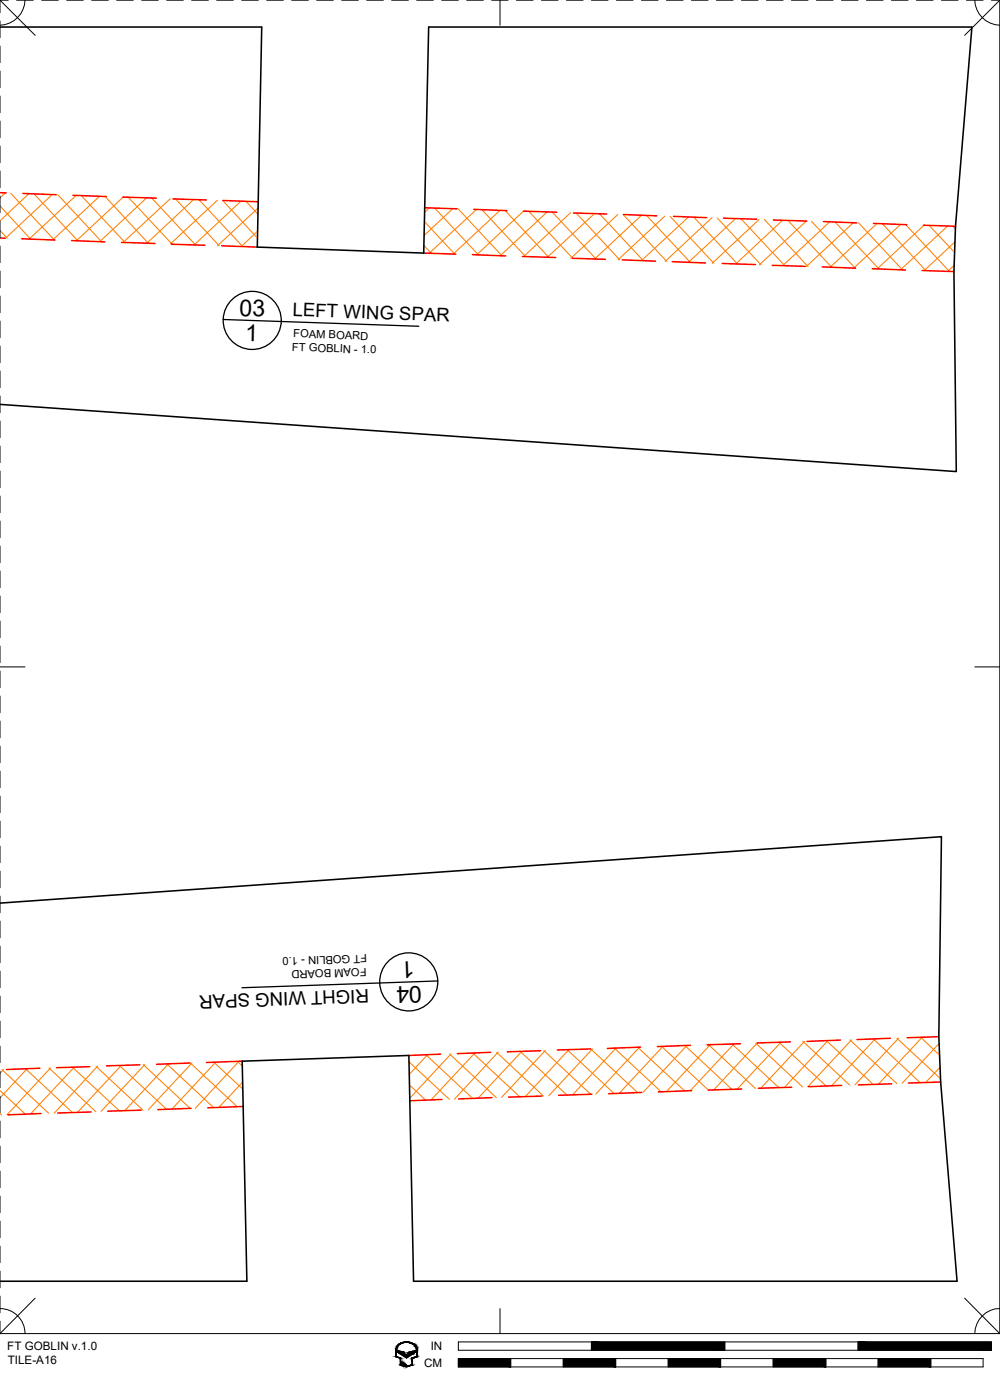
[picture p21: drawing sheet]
<svg xmlns="http://www.w3.org/2000/svg" width="190mm" height="267mm" viewBox="0 0 190 267" stroke-linecap="round" stroke-linejoin="round" font-family="sans-serif">
<defs><g id="words">
<g font-size="4.4">
<text x="45.6" y="60.2" transform="rotate(2 45.6 60.2)">03</text>
<text x="46.7" y="65" transform="rotate(1 46.7 65)">1</text>
<text x="78.9" y="183.1" transform="rotate(178 78.9 183.1)">1</text>
<text x="80.3" y="187.8" transform="rotate(178 80.3 187.8)">04</text>
</g>
<g font-size="3.5">
<text x="55.7" y="60.2" transform="rotate(2 55.7 60.2)">LEFT WING SPAR</text>
<text x="70.2" y="188.4" transform="rotate(178 70.2 188.4)">RIGHT WING SPAR</text>
</g>
<g font-size="2.2">
<text x="1.4" y="257.2">FT GOBLIN v.1.0</text>
<text x="82.1" y="257.2">IN</text>
<text x="1.5" y="259.9">TILE-A16</text>
<text x="80.8" y="260.4">CM</text>
</g>
<g font-size="2.1">
<text x="55.9" y="64.2" transform="rotate(2 55.9 64.2)">FOAM BOARD</text>
<text x="55.6" y="66.8" transform="rotate(2 55.6 66.8)">FT GOBLIN - 1.0</text>
<text x="56.8" y="182.3" transform="rotate(178 56.8 182.3)">1.0</text>
<text x="58" y="182.2" transform="rotate(177 58 182.2)">-</text>
<text x="69.8" y="184.4" transform="rotate(178 69.8 184.4)">FOAM BOARD</text>
<text x="69.9" y="181.8" transform="rotate(178 69.9 181.8)">FT GOBLIN</text>
</g>
</g></defs>
<!-- layer: 01 CUT -->
<path d="M0 5.2h49.9l-.9 41.9 31.7 1.1 1-43h103.4l-3.1 37.9-.3 8.6 .5 38.1-182.2-12.8M0 172l179.3-12.6-.5 38.1 .4 8.6 3.1 38h-103.5l-.9-43-31.8 1.1 .9 41.9h-47" fill="none" stroke="#000" stroke-width=".3"/>
<!-- layer: 06 CAVITY -->
<g fill="none" stroke="#ff7f00" stroke-width=".2">
<path d="M0 39.2l5.9 6.4M1 36.8l-1 .9M2 36.8l8.4 8.9M5.5 36.9l-5.5 5.2M6.5 37l8.3 8.9M10 37.1l-9 8.3M11 37.1l8.3 8.9M14.5 37.2l-8.9 8.3M15.5 37.2l8.3 9M19 37.4l-9 8.3M20 37.4l8.3 9M23.5 37.5l-9 8.4"/>
<path d="M24.5 37.6l8.3 8.9M27.9 37.7l-8.9 8.3M28.9 37.7l8.4 9M32.4 37.8l-8.9 8.4M33.4 37.9l8.4 8.9M36.9 38l-8.9 8.3M37.9 38l8.3 9M41.4 38.2l-9 8.3M42.4 38.2l6.6 7.1M45.9 38.3l-8.9 8.4M46.9 38.4l2.2 2.4M49.2 39.6l-7.8 7.2"/>
<path d="M81.8 39.6l-.9 .8M82.8 39.6l8.3 9M86.3 39.7l-5.5 5.1M87.3 39.8l8.3 8.9M90.7 39.9l-8.9 8.3M91.8 39.9l8.3 9M0 43.9l1.4 1.5M49.1 44l-3.2 3M80.8 46.8l1.4 1.5M80.9 42.2l5.7 6.2M95.3 40.1l-9 8.3M96.2 40.1l8.4 9"/>
<path d="M99.7 40.2l-8.9 8.4M100.8 40.3l8.3 8.9M104.2 40.4l-8.9 8.3M105.2 40.4l8.4 9M108.7 40.5l-8.9 8.4M109.7 40.6l8.4 8.9M113.2 40.7l-8.9 8.3M114.2 40.7l8.3 9M117.7 40.9l-9 8.3M118.7 40.9l8.3 8.9M122.2 41l-8.9 8.4M123.2 41.1l8.3 8.9"/>
<path d="M126.7 41.2l-9 8.3M127.6 41.2l8.4 8.9M131.2 41.3l-9 8.4M132.2 41.4l8.3 8.9M135.6 41.5l-8.9 8.3M136.6 41.5l8.4 8.9M140.1 41.7l-8.9 8.2M141.1 41.7l8.4 8.9M144.6 41.8l-8.9 8.3M145.6 41.8l8.3 9M149.1 42l-8.9 8.3M150.1 42l8.4 8.9"/>
<path d="M153.6 42.1l-8.9 8.3M154.6 42.2l8.3 8.9M158.1 42.3l-9 8.3M159.1 42.3l8.3 8.9M162.6 42.4l-9 8.3M163.6 42.5l8.3 8.9M167 42.6l-8.9 8.3M168.1 42.6l8.3 8.9M171.6 42.8l-9 8.3M172.5 42.8l8.4 8.9M176 42.9l-8.9 8.3M177 43l4.9 5.1"/>
<path d="M180.5 43.1l-8.9 8.3M181.5 43.1l.5 .5M181.8 50.5l-1.3 1.2M181.9 46.1l-5.8 5.4M108.1 200l8.9 8.3M108.4 200l-8.3 8.9M112.5 199.8l9 8.4M112.9 199.8l-8.4 9M117 199.7l9 8.3M117.3 199.7l-8.3 8.9M121.5 199.5l8.9 8.3M121.8 199.5l-8.3 8.9"/>
<path d="M126 199.3l8.9 8.4M126.3 199.3l-8.3 9M130.5 199.2l8.9 8.3M130.8 199.2l-8.3 8.9M135 199l8.9 8.4M135.3 199l-8.3 9M139.5 198.9l8.9 8.3M139.8 198.9l-8.3 8.9M144 198.7l8.9 8.4M144.3 198.7l-8.4 9M148.4 198.6l9 8.3M148.8 198.5l-8.4 9"/>
<path d="M153 198.4l8.9 8.3M153.2 198.4l-8.3 8.9M157.4 198.2l8.9 8.4M157.7 198.2l-8.3 9M161.9 198.1l9 8.3M162.2 198.1l-8.3 8.9M166.4 197.9l8.9 8.4M166.7 197.9l-8.3 9M170.9 197.8l8.2 7.7M171.2 197.7l-8.3 9M175.4 197.6l3.6 3.4M175.7 197.6l-8.4 8.9"/>
<path d="M178.9 198.8l-7 7.6M0 207.8l4.8 4.4M0 212.1l.3 .3M.3 203.7l9 8.4M.7 203.7l-.7 .8M4.9 203.6l8.9 8.3M5.2 203.6l-5.2 5.6M9.3 203.4l9 8.4M9.6 203.4l-8.3 9M13.8 203.3l9 8.3M14.1 203.3l-8.3 8.9M18.3 203.1l8.9 8.4"/>
<path d="M18.6 203.1l-8.3 9M22.8 203l8.9 8.3M23.1 202.9l-8.3 9M27.3 202.8l8.9 8.3M27.6 202.8l-8.4 8.9M31.8 202.7l8.9 8.3M32.1 202.7l-8.3 8.9M36.3 202.5l8.9 8.3M36.6 202.5l-8.4 8.9M40.7 202.4l5.5 5.1M41.1 202.4l-8.4 8.9M45.2 202.2l.9 .8"/>
<path d="M45.5 202.2l-8.3 8.9M46.2 206.1l-4.5 4.8M46.3 210.7l-.1 .1M77.9 202.3l7.7 7.1M78 206.7l3.1 2.8M81.1 200.9l8.9 8.4M81.5 200.9l-3.6 3.8M85.6 200.8l9 8.3M85.9 200.8l-7.9 8.5M90.1 200.6l8.9 8.4M90.4 200.6l-8.3 8.9M94.6 200.5l8.9 8.3"/>
<path d="M94.9 200.4l-8.3 9M99.1 200.3l8.9 8.3M99.4 200.3l-8.3 8.9M103.6 200.1l8.9 8.4M103.9 200.1l-8.3 9M179.1 203.3l-2.8 2.9"/>
</g>
<!-- layer: 02 SCORE -->
<g fill="none" stroke="#f00" stroke-width=".3">
<path d="M0 36.7l1.2 .1M4.4 36.9l6.3 .2M13.9 37.2l6.3 .2M23.4 37.5l6.4 .2M32.9 37.9l6.4 .2M42.5 38.2l6.7 .2M80.9 39.6l6.2 .2M90.2 39.9l6.4 .2M0 45.3l.9 .1M4.1 45.5l6.4 .2M13.6 45.8l6.4 .3M23.2 46.2l6.3 .2"/>
<path d="M32.7 46.5l6.3 .2M42.2 46.8l6.8 .3M80.7 48.2l6.1 .2M90 48.5l6.3 .3M99.5 48.9l6.4 .2M99.8 40.2l6.3 .2M109 49.2l6.3 .2M109.2 40.6l6.4 .2M118.5 49.5l6.4 .3M118.8 40.9l6.3 .2M128 49.8l6.4 .3M128.3 41.2l6.3 .3"/>
<path d="M137.6 50.2l6.3 .2M137.8 41.6l6.4 .2M147.1 50.5l6.3 .2M147.3 41.9l6.4 .2M156.6 50.8l6.4 .3M156.9 42.2l6.3 .3M166.1 51.2l6.4 .2M166.4 42.6l6.3 .2M175.7 51.5l6 .2M175.9 42.9l6.1 .2M112.5 199.8l-6.3 .2M122 199.5l-6.3 .2"/>
<path d="M131.5 199.1l-6.3 .3M141 198.8l-6.3 .2M150.6 198.5l-6.4 .2M160.1 198.1l-6.4 .3M169.6 197.8l-6.3 .2M178.8 197.5l-6 .2M7.6 203.5l-6.4 .2M7.8 212.1l-6.3 .3M17.1 203.2l-6.3 .2M17.4 211.8l-6.4 .2M26.6 202.9l-6.3 .1M26.9 211.5l-6.4 .2"/>
<path d="M36.2 202.5l-6.4 .3M36.4 211.1l-6.3 .3M46.1 202.2l-6.8 .2M46.3 210.8l-6.7 .2M83.9 200.8l-6 .3M84.2 209.4l-6.2 .3M93.5 200.5l-6.4 .2M93.7 209.1l-6.3 .2M103 200.2l-6.4 .2M103.2 208.8l-6.3 .2M112.8 208.5l-6.4 .2M122.2 208.1l-6.3 .3"/>
<path d="M131.8 207.8l-6.4 .2M141.3 207.5l-6.4 .2M150.8 207.1l-6.3 .2M160.3 206.8l-6.3 .2M169.9 206.5l-6.4 .2M179.2 206.1l-6.2 .2"/>
</g>
<!-- layer: 23 NOTES -->
<g fill="none" stroke="#000" stroke-width=".25">
<path d="M42.5 60.9l37.3 1.3M83.4 186.9l-37.3 1.3"/>
<circle cx="48" cy="61" r="5.5"/>
<circle cx="77.9" cy="187" r="5.5"/>
</g>
<!-- layer: 22 TILED -->
<g fill="#000" stroke="#000" stroke-width=".19">
<path d="M75.7 257.2l1.1 .4h-1.1zM76.4 258h2.1l-1.1 .7zM77 255.6h.8zM78 257.6l1.2-.4v.4zM77 260.3h.8l-.4 .1z"/>
<path d="M75.4 257.2l.1 1.2v-1.2zM75.4 257.2l.1 1.2h-.1z"/>
<path d="M75.4 258.4l.3 .1zM75.4 258.4l.3 .1z"/>
<path d="M75.5 256.9h.1zM75.5 256.9h.1z"/>
<path d="M75.5 256.9v.3l.1-.3zM75.5 256.9v.3h-.1z"/>
<path d="M75.6 256.6v.3l.1-.3zM75.6 256.6l-.1 .3z"/>
<path d="M75.6 256.6h.1zM75.6 256.6h.1z"/>
<path d="M75.4 258.5l1 .2zM75.4 258.5l1 .2z"/>
<path d="M75.7 256.4v.2l.1-.2zM75.7 256.4v.2h-.1z"/>
<path d="M75.8 256.3v.1l.1-.1zM75.8 256.3l-.1 .1z"/>
<path d="M75.9 256.2v.1l.1-.1zM75.8 256.3l.1-.1z"/>
<path d="M76 256.1v.1l.2-.1zM76 256.1l-.1 .1z"/>
<path d="M76.1 256l.1 .1 .1-.1zM76.1 256l.1 .1h-.2z"/>
<path d="M76.1 258.7l.3 .1zM76.1 258.7l.3 .1z"/>
<path d="M76.3 258.8l.1 1.2v-1.2zM76.3 258.8l.1 1.2h-.1z"/>
<path d="M76.3 255.9v.1l.2-.1zM76.1 256l.2-.1z"/>
<path d="M76.4 255.9h.2zM76.3 255.9h.2z"/>
<path d="M76.5 259.5l.1 .5v-.5zM76.5 259.5l.1 .5h-.1z"/>
<path d="M75.7 257.6h1.3zM75.7 257.6h1.3z"/>
<path d="M76.6 255.8v.1l.3-.1zM76.4 255.9l.2-.1z"/>
<path d="M76.8 259.6l.1 .5v-.5zM76.8 259.6l.1 .5h-.1z"/>
<path d="M75.8 257.6l1.2 .2v-.2zM75.8 257.6l1.2 .2h-.9z"/>
<path d="M76.1 257.8l1.1 .2-.2-.2zM76.1 257.8l1.1 .2h-.8z"/>
<path d="M76.6 255.7h.5zM76.6 255.7l.3 .1z"/>
<path d="M77 259.8l.1 .4v-.4zM77 259.8l.1 .4h-.1z"/>
<path d="M76.7 255.7h.5zM76.6 255.7h.5z"/>
<path d="M77.3 260l.1 .2zM77.3 260l.1 .2z"/>
<path d="M77 255.6l1.1 .1zM76.7 255.7l.3-.1 1.1 .1z"/>
<path d="M77.6 255.7h.6zM77.6 255.7h.6z"/>
<path d="M77.7 255.7l.6 .1zM77.7 255.7l.6 .1z"/>
<path d="M78 255.8l.5 .1zM78 255.8l.5 .1z"/>
<path d="M78.3 255.9h.2zM78.3 255.9h.2z"/>
<path d="M78.3 255.9l.5 .1zM78.3 255.9l.5 .1z"/>
<path d="M78.5 258.8l.1 1.2v-1.2zM78.5 258.8l.1 1.2h-.1z"/>
<path d="M78.6 256l.3 .1zM78.6 256l.3 .1z"/>
<path d="M78.5 258.7l.1 .1 .2-.1zM78.5 258.7l.1 .1z"/>
<path d="M77.8 257.8l.7 .2 .3-.2zM77.8 257.8l.7 .2h-.9z"/>
<path d="M78.7 256.1l.3 .1zM78.7 256.1l.3 .1z"/>
<path d="M78.9 256.2l.2 .1zM78.9 256.2l.2 .1z"/>
<path d="M77.8 257.6l1 .2 .3-.2zM77.8 257.6l1 .2h-1z"/>
<path d="M79 256.3l.2 .1zM79 256.3l.2 .1z"/>
<path d="M79.1 256.4l.2 .2zM79.1 256.4l.2 .2z"/>
<path d="M78 257.6h1.2zM77.8 257.6h1.3z"/>
<path d="M79.2 256.6h.1zM79.2 256.6h.1z"/>
<path d="M79.2 256.6l.2 .3zM79.2 256.6l.2 .3z"/>
<path d="M79.3 256.9h.1zM79.3 256.9h.1z"/>
<path d="M79.3 256.9l.2 .3zM79.3 256.9l.2 .3z"/>
<path d="M79.4 257.2l.1 1.2v-1.2zM79.4 257.2l.1 1.2h-.1z"/>
<path d="M79.4 258.4l.1 .1zM79.2 258.5h.3z"/>
<path d="M78.8 258.7l.7-.2h-.3zM78.5 258.7l.7-.2-.4 .2z"/>
<path d="M87.3 258.8l10 1.6v-1.6zM87.3 258.8l10 1.6h-10z"/>
<path d="M107.3 258.8l10 1.6v-1.6zM107.3 258.8l10 1.6h-10z"/>
<path d="M127.3 258.8l10 1.6v-1.6zM127.3 258.8l10 1.6h-10z"/>
<path d="M112.7 255.6l25.4 1.6v-1.6zM112.7 255.6l25.4 1.6h-25.4z"/>
<path d="M147.3 258.8l10 1.6v-1.6zM147.3 258.8l10 1.6h-10z"/>
<path d="M167.3 258.8l10 1.6v-1.6zM167.3 258.8l10 1.6h-10z"/>
<path d="M163.5 255.6l25.4 1.6v-1.6zM163.5 255.6l25.4 1.6h-25.4z"/>
<path d="M76.3 260h.1zM76.3 260h.1z"/>
<path d="M76.5 260h.1zM76.5 260h.1z"/>
<path d="M76.3 260h.2zM76.3 260h.2z"/>
<path d="M76.3 260l.3 .1zM76.3 260l.3 .1zM76.3 260.1h.3zM76.3 260.1h.3z"/>
<path d="M76.3 260.1h.3zM76.3 260.1h.3z"/>
<path d="M76.3 260.1h.5zM76.3 260.1h.5z"/>
<path d="M76.8 260.1h.1zM76.8 260.1h.1z"/>
<path d="M76.4 260.1l.5 .1zM76.4 260.1l.5 .1z"/>
<path d="M76.5 260.2h.5zM76.5 260.2h.5z"/>
<path d="M77 260.2h.1zM77 260.2h.1z"/>
<path d="M76.7 260.2h.4zM76.7 260.2h.4z"/>
<path d="M76.8 260.2l.5 .1zM76.8 260.2l.5 .1z"/>
<path d="M77.3 260.2l.1 .1zM77.3 260.2l.1 .1z"/>
<path d="M76.9 260.3h.5zM76.9 260.3h.5z"/>
<path d="M77.5 260.3h.4zM77.4 260.3h.4z"/>
<path d="M78.5 260l.1 .1zM78.2 260.1h.4z"/>
<path d="M77.9 260.3l.7-.2h-.4zM77.5 260.3l.7-.2-.3 .2z"/>
</g>
<g fill="none" stroke="#000" stroke-width=".19">
<path d="M0 0h1.6M0 0v2.4M0 4v3.2M0 8.8v3.1M0 13.5v3.2M0 18.3v3.2M0 0l6.7 6.7M3.2 0h3.2M4.8 0a4.9 4.9 0 0 1-4.8 4.8M7.9 0h3.2M12.7 0h3.2M17.5 0h3.1"/>
<path d="M22.2 0h3.2M27 0h3.2M31.8 0h3.1M36.5 0h3.2M41.3 0h3.2M46 0h3.2M50.8 0h3.2M55.6 0h3.1M60.3 0h3.2M65.1 0h3.2M69.9 0h3.1M74.6 0h3.2"/>
<path d="M79.4 0h3.2M84.1 0h3.2M88.9 0h3.2M93.7 0h3.1M95.3 0v4.8M98.4 0h3.2M103.1 0h3.2M107.9 0h3.2M112.7 0h3.1M117.4 0h3.2M122.2 0h3.2M127 0h3.1"/>
<path d="M131.7 0h3.2M136.5 0h3.2M141.2 0h3.2M146 0h3.2M150.8 0h3.1M155.5 0h3.2M160.3 0h3.2M165.1 0h3.1M169.8 0h3.2M174.6 0h3.2M179.3 0h3.2M184.1 0h3.2"/>
<path d="M185.7 0a4.9 4.9 0 0 0 4.8 4.8M188.9 0h1.6M190.5 0v254M190.5 0l-6.7 6.7M0 23.1v3.1M0 27.8v3.2M0 32.6v3.2M0 37.3v3.2M0 42.1v3.2M0 46.9v3.1M0 51.6v3.2M0 56.4v3.2"/>
<path d="M0 61.2v3.1M0 65.9v3.2M0 70.7v3.2M0 75.4v3.2M0 80.2v3.2M0 85v3.1M0 89.7v3.2M0 94.5v3.2M0 99.3v3.1M0 104v3.2M0 108.8v3.2M0 113.6v3.1"/>
<path d="M0 118.3v3.2M0 127h4.8M0 123.1v3.2M0 127.8v3.2M0 132.6v3.2M0 137.4v3.1M185.7 127h4.8M0 142.1v3.2M0 146.9v3.2M0 151.7v3.1M0 156.4v3.2M0 161.2v3.2"/>
<path d="M0 165.9v3.2M0 170.7v3.2M0 175.5v3.1M0 180.2v3.2M0 185v3.2M0 189.8v3.1M0 194.5v3.2M0 199.3v3.2M0 204v3.2M0 208.8v3.2M0 213.6v3.1M0 218.3v3.2"/>
<path d="M0 223.1v3.2M0 227.9v3.1M0 232.6v3.2M0 237.4v3.2M0 242.1v3.2M0 246.9v3.2M0 251.7v2.3M0 254h190.5M0 249.3a4.7 4.7 0 0 1 4.8 4.7M6.7 247.3l-6.7 6.7M75.5 257.2v1.2l.9 .3v1.3h.1v-.5h.1v.6h.2v-.5h.1v.6h.1v-.4h.1v.4l.2 .1v-.3l.1 .3 1.1-.3v-1.3l.9-.3v-1.2M75.6 257.1a2 2 0 0 1 3.2-1l.5 .7 .1 .3"/>
<path d="M75.7 257.2l1.3 .4 .2 .4h.4l.2-.4 1.4-.4v.4l-1.8 1.1-1.7-1.1zM75.8 256.3a2.26 2.26 0 0 1 3.6 .6l.1 1.6-.9 .3v1.3l-1.2 .3-1.1-.3v-1.3l-.9-.3a2.64 2.64 0 0 1 .4-2.2zM87.3 255.6h101.6v1.6h-101.6zM87.3 258.8h100v1.6h-100zM95.3 249.3v4.7M97.3 258.8v1.6M107.3 258.8v1.6M112.7 255.6v1.6M117.3 258.8v1.6M127.3 258.8v1.6M137.3 258.8v1.6M138.1 255.6v1.6"/>
<path d="M147.3 258.8v1.6M157.3 258.8v1.6M163.5 255.6v1.6M167.3 258.8v1.6M177.3 258.8v1.6M183.8 247.3l6.7 6.7M190.5 249.3a4.8 4.8 0 0 0-4.8 4.7"/>
</g>
<use href="#words"/>
</svg>
